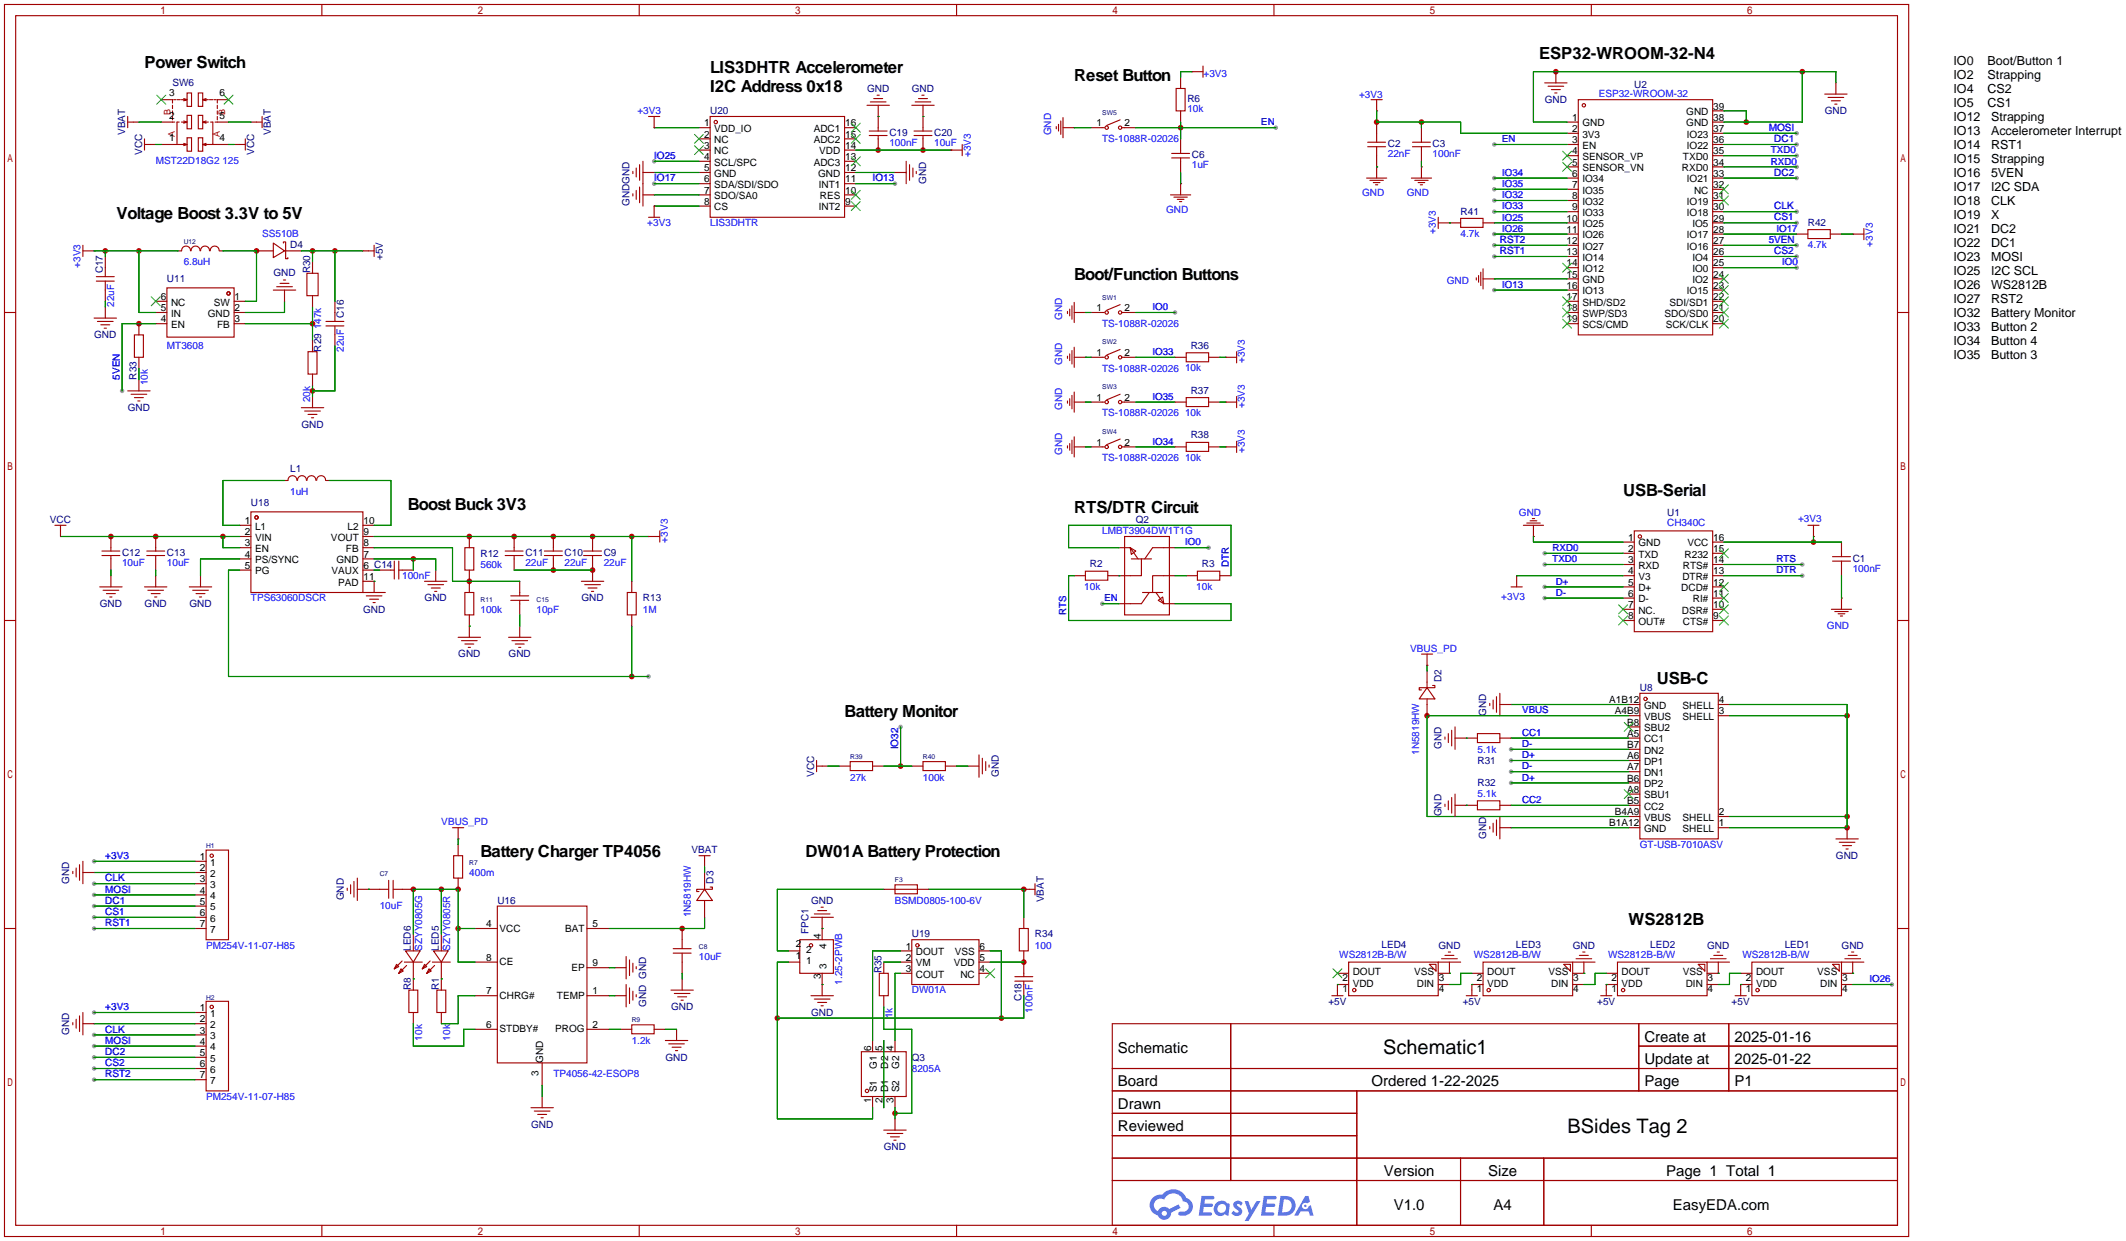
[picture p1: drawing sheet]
<svg xmlns="http://www.w3.org/2000/svg" width="482mm" height="281mm" viewBox="0 0 482 281" stroke-linecap="round" stroke-linejoin="round" font-family="sans-serif">
<defs><g id="words">
<g font-size="4.5">
<text x="313.6" y="239">Schematic1</text>
<text x="355.5" y="256.8">BSides Tag 2</text>
</g>
<g font-size="3.8">
<text x="32.8" y="15.3">Power Switch</text>
<text x="161" y="16.6">LIS3DHTR Accelerometer</text>
<text x="349" y="13.4">ESP32-WROOM-32-N4</text>
<text x="161" y="20.9">I2C Address 0x18</text>
<text x="243.6" y="18.5">Reset Button</text>
<text x="26.4" y="49.6">Voltage Boost 3.3V to 5V</text>
<text x="243.6" y="63.6">Boot/Function Buttons</text>
<text x="368" y="112.5">USB-Serial</text>
<text x="92.5" y="115.7">Boost Buck 3V3</text>
<text x="243.6" y="116.3">RTS/DTR Circuit</text>
<text x="375.7" y="155">USB-C</text>
<text x="191.5" y="162.7">Battery Monitor</text>
<text x="109" y="194.4">Battery Charger TP4056</text>
<text x="182.6" y="194.4">DW01A Battery Protection</text>
<text x="369.3" y="209.7">WS2812B</text>
</g>
<g font-size="3.4">
<text x="253.5" y="238.8">Schematic</text>
<text x="372.9" y="236.2">Create at</text>
<text x="393.3" y="236.2">2025-01-16</text>
<text x="372.9" y="241.3">Update at</text>
<text x="393.3" y="241.3">2025-01-22</text>
<text x="253.5" y="246.4">Board</text>
<text x="253.5" y="251.5">Drawn</text>
<text x="311" y="246.4">Ordered 1-22-2025</text>
<text x="372.9" y="246.4">Page</text>
<text x="393.3" y="246.4">P1</text>
<text x="253.5" y="256.5">Reviewed</text>
<text x="313.8" y="266.7">Version</text>
<text x="337.4" y="266.7">Size</text>
<text x="377.8" y="266.7">Page 1 Total 1</text>
<text x="316.1" y="274.3">V1.0</text>
<text x="338.7" y="274.3">A4</text>
<text x="379.3" y="274.3">EasyEDA.com</text>
</g>
<g font-size="2.8">
<text x="443" y="14.7">IO0</text>
<text x="443" y="17.9">IO2</text>
<text x="450.7" y="14.7">Boot/Button 1</text>
<text x="450.7" y="17.9">Strapping</text>
<text x="443" y="21.1">IO4</text>
<text x="450.7" y="21.1">CS2</text>
<text x="443" y="24.3">IO5</text>
<text x="443" y="27.4">IO12</text>
<text x="450.7" y="24.3">CS1</text>
<text x="451.5" y="27.4">Strapping</text>
<text x="443" y="30.6">IO13</text>
<text x="443" y="33.8">IO14</text>
<text x="451.5" y="30.6">Accelerometer Interrupt</text>
<text x="451.5" y="33.8">RST1</text>
<text x="443" y="37">IO15</text>
<text x="443" y="40.1">IO16</text>
<text x="451.5" y="37">Strapping</text>
<text x="451.5" y="40.1">5VEN</text>
<text x="443" y="43.3">IO17</text>
<text x="443" y="46.5">IO18</text>
<text x="451.5" y="43.3">I2C SDA</text>
<text x="451.5" y="46.5">CLK</text>
<text x="443" y="49.7">IO19</text>
<text x="443" y="52.8">IO21</text>
<text x="451.5" y="49.7">X</text>
<text x="451.5" y="52.8">DC2</text>
<text x="443" y="56">IO22</text>
<text x="443" y="59.2">IO23</text>
<text x="451.5" y="56">DC1</text>
<text x="451.5" y="59.2">MOSI</text>
<text x="443" y="62.4">IO25</text>
<text x="443" y="65.5">IO26</text>
<text x="451.5" y="62.4">I2C SCL</text>
<text x="451.5" y="65.5">WS2812B</text>
<text x="443" y="68.7">IO27</text>
<text x="443" y="71.9">IO32</text>
<text x="451.5" y="68.7">RST2</text>
<text x="451.5" y="71.9">Battery Monitor</text>
<text x="443" y="75.1">IO33</text>
<text x="451.5" y="75.1">Button 2</text>
<text x="443" y="78.2">IO34</text>
<text x="443" y="81.4">IO35</text>
<text x="451.5" y="78.2">Button 4</text>
<text x="451.5" y="81.4">Button 3</text>
</g>
<g font-size="2.3" fill="#00f">
<text x="272.9" y="17.4">+3V3</text>
<text x="308.2" y="22.2">+3V3</text>
<text x="362.5" y="22">ESP32-WROOM-32</text>
<text x="144.5" y="25.9">+3V3</text>
<text x="269.2" y="25.5">10k</text>
<text x="401.1" y="29.7">MOSI</text>
<text x="201.7" y="33.1">100nF</text>
<text x="211.8" y="33.2">10uF</text>
<text x="220.2" y="35.6" transform="rotate(-90 220.2 35.6)">+3V3</text>
<text x="238.3" y="30.7" transform="rotate(-90 238.3 30.7)">GND</text>
<text x="249.9" y="32.2">TS-1088R-02026</text>
<text x="314.7" y="35.7">22nF</text>
<text x="324.9" y="35.7">100nF</text>
<text x="402.3" y="32.2">DC1</text>
<text x="35.3" y="37.3">MST22D18G2 125</text>
<text x="148.3" y="36">IO25</text>
<text x="148.3" y="41.1">IO17</text>
<text x="197.9" y="41.1">IO13</text>
<text x="270.3" y="38.2">1uF</text>
<text x="402.3" y="39.8">DC2</text>
<text x="308.9" y="44.5">GND</text>
<text x="319" y="44.5">GND</text>
<text x="402.3" y="47.5">CLK</text>
<text x="59.4" y="53.8">SS510B</text>
<text x="146.8" y="51.3">+3V3</text>
<text x="161" y="51.3">LIS3DHTR</text>
<text x="264.4" y="48.3">GND</text>
<text x="325.6" y="53.1" transform="rotate(-90 325.6 53.1)">+3V3</text>
<text x="331.2" y="53.8">4.7k</text>
<text x="402.3" y="50">CS1</text>
<text x="340.1" y="55.1">RST2</text>
<text x="340.1" y="57.6">RST1</text>
<text x="401.1" y="55.1">5VEN</text>
<text x="402.3" y="57.6">CS2</text>
<text x="410" y="56.4">4.7k</text>
<text x="424.7" y="55.9" transform="rotate(-90 424.7 55.9)">+3V3</text>
<text x="18.3" y="60.7" transform="rotate(-90 18.3 60.7)">+3V3</text>
<text x="41.7" y="60.2">6.8uH</text>
<text x="328" y="64.4">GND</text>
<text x="25.9" y="69.6" transform="rotate(-90 25.9 69.6)">22uF</text>
<text x="72.9" y="74.7" transform="rotate(-90 72.9 74.7)">147k</text>
<text x="240.9" y="72.6" transform="rotate(-90 240.9 72.6)">GND</text>
<text x="249.9" y="74.1">TS-1088R-02026</text>
<text x="37.8" y="79.2">MT3608</text>
<text x="77.9" y="79.8" transform="rotate(-90 77.9 79.8)">22uF</text>
<text x="240.9" y="82.8" transform="rotate(-90 240.9 82.8)">GND</text>
<text x="282.3" y="82.4" transform="rotate(-90 282.3 82.4)">+3V3</text>
<text x="27.1" y="86.1" transform="rotate(-90 27.1 86.1)">5VEN</text>
<text x="33.5" y="87.4" transform="rotate(-90 33.5 87.4)">10k</text>
<text x="249.9" y="84.3">TS-1088R-02026</text>
<text x="268.7" y="84.2">10k</text>
<text x="70.3" y="91.2" transform="rotate(-90 70.3 91.2)">20k</text>
<text x="240.9" y="92.9" transform="rotate(-90 240.9 92.9)">GND</text>
<text x="249.9" y="94.5">TS-1088R-02026</text>
<text x="268.7" y="94.4">10k</text>
<text x="282.3" y="92.6" transform="rotate(-90 282.3 92.6)">+3V3</text>
<text x="240.9" y="103.1" transform="rotate(-90 240.9 103.1)">GND</text>
<text x="249.9" y="104.6">TS-1088R-02026</text>
<text x="268.7" y="104.5">10k</text>
<text x="282.3" y="102.7" transform="rotate(-90 282.3 102.7)">+3V3</text>
<text x="65.8" y="112.2">1uH</text>
<text x="344.4" y="117">GND</text>
<text x="378" y="119.3">CH340C</text>
<text x="407.7" y="118.4">+3V3</text>
<text x="151.5" y="123" transform="rotate(-90 151.5 123)">+3V3</text>
<text x="249.9" y="121.1">LMBT3904DW1T1G</text>
<text x="27.7" y="128.4">10uF</text>
<text x="37.8" y="128.4">10uF</text>
<text x="91.2" y="131.3">100nF</text>
<text x="109" y="128.7">560k</text>
<text x="119.1" y="128.4">22uF</text>
<text x="128" y="128.4">22uF</text>
<text x="136.9" y="128.4">22uF</text>
<text x="420.1" y="129.6">100nF</text>
<text x="56.9" y="136.4">TPS63060DSCR</text>
<text x="245.9" y="133.7">10k</text>
<text x="271.3" y="133.7">10k</text>
<text x="340.4" y="136.1">+3V3</text>
<text x="109" y="138.9">100k</text>
<text x="121.7" y="138.9">10pF</text>
<text x="145.8" y="138.9">1M</text>
<text x="414.3" y="142.7">GND</text>
<text x="319.8" y="147.8">VBUS_PD</text>
<text x="203.7" y="169.9" transform="rotate(-90 203.7 169.9)">IO32</text>
<text x="321.8" y="171.2" transform="rotate(-90 321.8 171.2)">1N5819HW</text>
<text x="335" y="170.7">5.1k</text>
<text x="192.8" y="177">27k</text>
<text x="209.3" y="177">100k</text>
<text x="335" y="180.8">5.1k</text>
<text x="100.1" y="187.2">VBUS_PD</text>
<text x="23.9" y="194.8">+3V3</text>
<text x="371.9" y="192.2">GT-USB-7010ASV</text>
<text x="23.9" y="199.9">CLK</text>
<text x="23.9" y="202.4">MOSI</text>
<text x="106.4" y="198.6">400m</text>
<text x="23.9" y="204.9">DC1</text>
<text x="23.9" y="207.5">CS1</text>
<text x="86.1" y="206.2">10uF</text>
<text x="156.7" y="208" transform="rotate(-90 156.7 208)">1N5819HW</text>
<text x="202.9" y="204.9">BSMD0805-100-6V</text>
<text x="23.9" y="210">RST1</text>
<text x="46.7" y="215.1">PM254V-11-07-H85</text>
<text x="95.7" y="215.6" transform="rotate(-90 95.7 215.6)">SZYY0805G</text>
<text x="102.1" y="215.6" transform="rotate(-90 102.1 215.6)">SZYY0805R</text>
<text x="234.7" y="215.1">100</text>
<text x="158.5" y="217.6">10uF</text>
<text x="303.7" y="217.2">WS2812B-B/W</text>
<text x="334.2" y="217.2">WS2812B-B/W</text>
<text x="364.7" y="217.2">WS2812B-B/W</text>
<text x="395.1" y="217.2">WS2812B-B/W</text>
<text x="191" y="223.3" transform="rotate(-90 191 223.3)">1.25-2PWB</text>
<text x="206.8" y="225.3">DW01A</text>
<text x="23.9" y="229.1">+3V3</text>
<text x="202.4" y="230.9" transform="rotate(-90 202.4 230.9)">1k</text>
<text x="234.2" y="229.6" transform="rotate(-90 234.2 229.6)">100nF</text>
<text x="23.9" y="234.2">CLK</text>
<text x="23.9" y="236.7">MOSI</text>
<text x="23.9" y="239.2">DC2</text>
<text x="95.7" y="236" transform="rotate(-90 95.7 236)">10k</text>
<text x="102.1" y="236" transform="rotate(-90 102.1 236)">10k</text>
<text x="143.3" y="236.7">1.2k</text>
<text x="23.9" y="241.8">CS2</text>
<text x="23.9" y="244.3">RST2</text>
<text x="125.5" y="244.3">TP4056-42-ESOP8</text>
<text x="206.8" y="243">8205A</text>
<text x="46.7" y="249.4">PM254V-11-07-H85</text>
</g>
<g font-size="2.3">
<text x="38.3" y="21.8">3</text>
<text x="49.8" y="21.8">6</text>
<text x="38.3" y="26.9">2</text>
<text x="49.8" y="26.9">5</text>
<text x="159.6" y="28.6">1</text>
<text x="162" y="29.9">VDD_IO</text>
<text x="184.5" y="29.9">ADC1</text>
<text x="191.6" y="28.6">16</text>
<text x="248.7" y="28.6">1</text>
<text x="255" y="28.6">2</text>
<text x="356.5" y="27.4">1</text>
<text x="356.5" y="29.9">2</text>
<text x="358.8" y="28.6">GND</text>
<text x="382.4" y="28.6">GND</text>
<text x="382.4" y="26.1">GND</text>
<text x="388.5" y="29.9">37</text>
<text x="388.5" y="27.4">38</text>
<text x="388.5" y="24.8">39</text>
<text x="38.3" y="32">1</text>
<text x="49.8" y="32">4</text>
<text x="159.6" y="31.2">2</text>
<text x="159.6" y="33.7">3</text>
<text x="162" y="32.5">NC</text>
<text x="162" y="35">NC</text>
<text x="184.5" y="32.5">ADC2</text>
<text x="185.8" y="35">VDD</text>
<text x="191.6" y="33.7">14</text>
<text x="191.6" y="31.2">15</text>
<text x="356.5" y="32.5">3</text>
<text x="356.5" y="35">4</text>
<text x="358.8" y="31.2">3V3</text>
<text x="358.8" y="33.7">EN</text>
<text x="382.5" y="33.7">IO22</text>
<text x="382.5" y="31.2">IO23</text>
<text x="388.5" y="35">35</text>
<text x="388.5" y="32.5">36</text>
<text x="159.6" y="36.3">4</text>
<text x="159.6" y="38.8">5</text>
<text x="159.6" y="41.3">6</text>
<text x="162" y="37.5">SCL/SPC</text>
<text x="162" y="40.1">GND</text>
<text x="184.5" y="37.5">ADC3</text>
<text x="185.5" y="40.1">GND</text>
<text x="191.6" y="41.3">11</text>
<text x="191.6" y="38.8">12</text>
<text x="191.6" y="36.3">13</text>
<text x="356.5" y="37.5">5</text>
<text x="356.5" y="40.1">6</text>
<text x="358.8" y="36.3">SENSOR_VP</text>
<text x="358.8" y="38.8">SENSOR_VN</text>
<text x="358.8" y="41.3">IO34</text>
<text x="381.4" y="38.8">RXD0</text>
<text x="381.6" y="36.3">TXD0</text>
<text x="382.5" y="41.3">IO21</text>
<text x="388.5" y="40.1">33</text>
<text x="388.5" y="37.5">34</text>
<text x="159.6" y="43.9">7</text>
<text x="159.6" y="46.4">8</text>
<text x="162" y="42.6">SDA/SDI/SDO</text>
<text x="162" y="45.2">SDO/SA0</text>
<text x="162" y="47.7">CS</text>
<text x="185.7" y="47.7">INT2</text>
<text x="185.7" y="42.6">INT1</text>
<text x="185.9" y="45.2">RES</text>
<text x="191.6" y="46.4">9</text>
<text x="191.6" y="43.9">10</text>
<text x="356.5" y="42.6">7</text>
<text x="356.5" y="45.2">8</text>
<text x="356.5" y="47.7">9</text>
<text x="358.8" y="43.9">IO35</text>
<text x="358.8" y="46.4">IO32</text>
<text x="382.5" y="46.4">IO19</text>
<text x="384.2" y="43.9">NC</text>
<text x="388.5" y="47.7">30</text>
<text x="388.5" y="45.2">31</text>
<text x="388.5" y="42.6">32</text>
<text x="355.2" y="50.2">10</text>
<text x="355.2" y="52.8">11</text>
<text x="358.8" y="49">IO33</text>
<text x="358.8" y="51.5">IO25</text>
<text x="382.5" y="49">IO18</text>
<text x="383.8" y="51.5">IO5</text>
<text x="388.5" y="52.8">28</text>
<text x="388.5" y="50.2">29</text>
<text x="355.2" y="55.3">12</text>
<text x="355.2" y="57.9">13</text>
<text x="358.8" y="54">IO26</text>
<text x="358.8" y="56.6">IO27</text>
<text x="358.8" y="59.1">IO14</text>
<text x="382.5" y="56.6">IO16</text>
<text x="382.5" y="54">IO17</text>
<text x="383.8" y="59.1">IO4</text>
<text x="388.5" y="57.9">26</text>
<text x="388.5" y="55.3">27</text>
<text x="355.2" y="60.4">14</text>
<text x="355.2" y="62.9">15</text>
<text x="355.2" y="65.5">16</text>
<text x="358.8" y="61.7">IO12</text>
<text x="358.8" y="64.2">GND</text>
<text x="383.8" y="64.2">IO2</text>
<text x="383.8" y="61.7">IO0</text>
<text x="388.5" y="65.5">23</text>
<text x="388.5" y="62.9">24</text>
<text x="388.5" y="60.4">25</text>
<text x="36.5" y="70.6">5</text>
<text x="36.5" y="68">6</text>
<text x="38.8" y="71.8">IN</text>
<text x="38.8" y="69.3">NC</text>
<text x="47.1" y="71.8">GND</text>
<text x="48.5" y="69.3">SW</text>
<text x="53.2" y="68">1</text>
<text x="53.2" y="70.6">2</text>
<text x="248.7" y="70.6">1</text>
<text x="255" y="70.6">2</text>
<text x="355.2" y="68">17</text>
<text x="355.2" y="70.6">18</text>
<text x="358.8" y="66.7">IO13</text>
<text x="358.8" y="69.3">SHD/SD2</text>
<text x="358.8" y="71.8">SWP/SD3</text>
<text x="377.5" y="71.8">SDO/SD0</text>
<text x="378.6" y="69.3">SDI/SD1</text>
<text x="382.5" y="66.7">IO15</text>
<text x="388.5" y="70.6">21</text>
<text x="388.5" y="68">22</text>
<text x="36.5" y="73.1">4</text>
<text x="38.8" y="74.4">EN</text>
<text x="49.2" y="74.4">FB</text>
<text x="53.2" y="73.1">3</text>
<text x="355.2" y="73.1">19</text>
<text x="358.8" y="74.4">SCS/CMD</text>
<text x="377.7" y="74.4">SCK/CLK</text>
<text x="388.5" y="73.1">20</text>
<text x="248.7" y="80.7">1</text>
<text x="255" y="80.7">2</text>
<text x="248.7" y="90.9">1</text>
<text x="255" y="90.9">2</text>
<text x="248.7" y="101">1</text>
<text x="255" y="101">2</text>
<text x="55.5" y="118.8">1</text>
<text x="82.4" y="118.8">10</text>
<text x="55.5" y="121.4">2</text>
<text x="55.5" y="123.9">3</text>
<text x="57.8" y="120.1">L1</text>
<text x="57.8" y="122.6">VIN</text>
<text x="57.8" y="125.2">EN</text>
<text x="75.1" y="122.6">VOUT</text>
<text x="78.5" y="125.2">FB</text>
<text x="78.8" y="120.1">L2</text>
<text x="82.4" y="123.9">8</text>
<text x="82.4" y="121.4">9</text>
<text x="369.2" y="122.6">1</text>
<text x="369.2" y="125.2">2</text>
<text x="371.5" y="123.9">GND</text>
<text x="382.6" y="123.9">VCC</text>
<text x="388.5" y="125.2">15</text>
<text x="388.5" y="122.6">16</text>
<text x="55.5" y="126.4">4</text>
<text x="55.5" y="129">5</text>
<text x="57.8" y="127.7">PS/SYNC</text>
<text x="57.8" y="130.2">PG</text>
<text x="75.2" y="130.2">VAUX</text>
<text x="76.3" y="127.7">GND</text>
<text x="82.4" y="129">6 C14</text>
<text x="82.4" y="126.4">7</text>
<text x="82.4" y="131.5">11</text>
<text x="369.2" y="127.7">3</text>
<text x="369.2" y="130.2">4</text>
<text x="371.5" y="126.4">TXD</text>
<text x="371.5" y="129">RXD</text>
<text x="371.5" y="131.5">V3</text>
<text x="381.5" y="131.5">DTR#</text>
<text x="381.6" y="129">RTS#</text>
<text x="382" y="126.4">R232</text>
<text x="388.5" y="130.2">13</text>
<text x="388.5" y="127.7">14</text>
<text x="76.7" y="132.8">PAD</text>
<text x="369.2" y="132.8">5</text>
<text x="369.2" y="135.3">6</text>
<text x="369.2" y="137.9">7</text>
<text x="371.5" y="134.1">D+</text>
<text x="371.5" y="136.6">D-</text>
<text x="381.3" y="134.1">DCD#</text>
<text x="383.9" y="136.6">RI#</text>
<text x="388.5" y="137.9">10</text>
<text x="388.5" y="135.3">11</text>
<text x="388.5" y="132.8">12</text>
<text x="369.2" y="140.4">8</text>
<text x="371.5" y="139.1">NC.</text>
<text x="371.5" y="141.7">OUT#</text>
<text x="381.4" y="139.1">DSR#</text>
<text x="381.6" y="141.7">CTS#</text>
<text x="388.5" y="140.4">9</text>
<text x="364.9" y="159.5">A1B12</text>
<text x="366.2" y="162">A4B9</text>
<text x="372.8" y="160.7">GND</text>
<text x="381.5" y="160.7">SHELL</text>
<text x="389.8" y="159.5">4</text>
<text x="389.8" y="162">3</text>
<text x="369" y="167.1">A5</text>
<text x="369" y="164.5">B8</text>
<text x="372.8" y="165.8">SBU2</text>
<text x="372.8" y="163.3">VBUS</text>
<text x="381.5" y="163.3">SHELL</text>
<text x="369" y="172.2">A6</text>
<text x="369" y="169.6">B7</text>
<text x="372.8" y="173.4">DP1</text>
<text x="372.8" y="170.9">DN2</text>
<text x="372.8" y="168.3">CC1</text>
<text x="369" y="179.8">A8</text>
<text x="369" y="177.2">B6</text>
<text x="369" y="174.7">A7</text>
<text x="372.8" y="178.5">DP2</text>
<text x="372.8" y="176">DN1</text>
<text x="366.2" y="184.9">B4A9</text>
<text x="369" y="182.3">B5</text>
<text x="372.8" y="183.6">CC2</text>
<text x="372.8" y="181">SBU1</text>
<text x="389.8" y="184.9">2</text>
<text x="364.9" y="187.4">B1A12</text>
<text x="372.8" y="188.7">GND</text>
<text x="372.8" y="186.1">VBUS</text>
<text x="381.5" y="186.1">SHELL</text>
<text x="381.5" y="188.7">SHELL</text>
<text x="389.8" y="187.4">1</text>
<text x="45.3" y="195">1</text>
<text x="45.3" y="197.6">2</text>
<text x="47.7" y="196.3">1</text>
<text x="45.3" y="200.1">3</text>
<text x="45.3" y="202.6">4</text>
<text x="47.7" y="198.8">2</text>
<text x="47.7" y="201.4">3</text>
<text x="47.7" y="203.9">4</text>
<text x="45.3" y="205.2">5</text>
<text x="45.3" y="207.7">6</text>
<text x="47.7" y="206.4">5</text>
<text x="47.7" y="209">6</text>
<text x="45.3" y="210.3">7</text>
<text x="47.7" y="211.5">7</text>
<text x="110.2" y="210.3">4</text>
<text x="113.3" y="211.3">VCC</text>
<text x="128.2" y="211.3">BAT</text>
<text x="134.4" y="210.3">5</text>
<text x="180.5" y="214.8">2</text>
<text x="186.1" y="213" transform="rotate(-90 186.1 213)">4</text>
<text x="187.4" y="215.3" transform="rotate(-90 187.4 215.3)">4</text>
<text x="205.4" y="215.3">1</text>
<text x="222.1" y="215.3">6</text>
<text x="110.2" y="217.9">8</text>
<text x="113.3" y="218.9">CE</text>
<text x="129.6" y="220.2">EP</text>
<text x="134.4" y="219.1">9</text>
<text x="180.5" y="217.4">1</text>
<text x="182.8" y="218.7">1</text>
<text x="182.8" y="216.1">2</text>
<text x="187.4" y="219.8" transform="rotate(-90 187.4 219.8)">3</text>
<text x="205.4" y="217.9">2</text>
<text x="205.4" y="220.4">3</text>
<text x="207.7" y="216.6">DOUT</text>
<text x="207.7" y="219.1">VM</text>
<text x="207.7" y="221.7">COUT</text>
<text x="216.3" y="219.1">VDD</text>
<text x="216.5" y="216.6">VSS</text>
<text x="217.8" y="221.7">NC</text>
<text x="222.1" y="220.4">4</text>
<text x="222.1" y="217.9">5</text>
<text x="306.8" y="221.2">DOUT</text>
<text x="320.7" y="221.2">VSS</text>
<text x="337.2" y="221.2">DOUT</text>
<text x="351.1" y="221.2">VSS</text>
<text x="367.7" y="221.2">DOUT</text>
<text x="381.6" y="221.2">VSS</text>
<text x="398.2" y="221.2">DOUT</text>
<text x="412.1" y="221.2">VSS</text>
<text x="110.2" y="225.5">7</text>
<text x="113.3" y="226.5">CHRG#</text>
<text x="126.3" y="226.5">TEMP</text>
<text x="134.4" y="225.5">1</text>
<text x="186.1" y="222.1" transform="rotate(-90 186.1 222.1)">3</text>
<text x="304.4" y="225">1</text>
<text x="304.4" y="222.5">2</text>
<text x="306.8" y="223.8">VDD</text>
<text x="321.3" y="223.8">DIN</text>
<text x="326.3" y="222.5">3</text>
<text x="326.3" y="225">4</text>
<text x="334.9" y="225">1</text>
<text x="334.9" y="222.5">2</text>
<text x="337.2" y="223.8">VDD</text>
<text x="351.8" y="223.8">DIN</text>
<text x="356.7" y="222.5">3</text>
<text x="356.7" y="225">4</text>
<text x="365.4" y="225">1</text>
<text x="365.4" y="222.5">2</text>
<text x="367.7" y="223.8">VDD</text>
<text x="382.3" y="223.8">DIN</text>
<text x="387.2" y="222.5">3</text>
<text x="387.2" y="225">4</text>
<text x="395.9" y="225">1</text>
<text x="395.9" y="222.5">2</text>
<text x="398.2" y="223.8">VDD</text>
<text x="412.7" y="223.8">DIN</text>
<text x="417.7" y="222.5">3</text>
<text x="417.7" y="225">4</text>
<text x="45.3" y="229.3">1</text>
<text x="45.3" y="231.8">2</text>
<text x="47.7" y="230.6">1</text>
<text x="47.7" y="233.1">2</text>
<text x="110.2" y="233.1">6</text>
<text x="134.4" y="233.1">2</text>
<text x="45.3" y="234.4">3</text>
<text x="45.3" y="236.9">4</text>
<text x="45.3" y="239.5">5</text>
<text x="47.7" y="235.7">3</text>
<text x="47.7" y="238.2">4</text>
<text x="113.3" y="234.1">STDBY#</text>
<text x="125.9" y="234.1">PROG</text>
<text x="197.6" y="238.4" transform="rotate(-90 197.6 238.4)">6</text>
<text x="200.1" y="238.4" transform="rotate(-90 200.1 238.4)">5</text>
<text x="202.6" y="238.4" transform="rotate(-90 202.6 238.4)">4</text>
<text x="45.3" y="242">6</text>
<text x="45.3" y="244.5">7</text>
<text x="47.7" y="240.7">5</text>
<text x="47.7" y="243.3">6</text>
<text x="47.7" y="245.8">7</text>
<text x="122.1" y="244.1" transform="rotate(-90 122.1 244.1)">3</text>
<text x="123.2" y="241" transform="rotate(-90 123.2 241)">GND</text>
<text x="198.8" y="242.5" transform="rotate(-90 198.8 242.5)">G1</text>
<text x="201.4" y="242.3" transform="rotate(-90 201.4 242.3)">D2</text>
<text x="203.9" y="242.5" transform="rotate(-90 203.9 242.5)">G2</text>
<text x="197.6" y="250.1" transform="rotate(-90 197.6 250.1)">1</text>
<text x="198.8" y="247.7" transform="rotate(-90 198.8 247.7)">S1</text>
<text x="200.1" y="250.1" transform="rotate(-90 200.1 250.1)">2</text>
<text x="201.4" y="247.7" transform="rotate(-90 201.4 247.7)">D1</text>
<text x="202.6" y="250.1" transform="rotate(-90 202.6 250.1)">3</text>
<text x="203.9" y="247.7" transform="rotate(-90 203.9 247.7)">S2</text>
</g>
<g font-size="2.3" fill="#000080">
<text x="39.1" y="19.5">SW6</text>
<text x="196.6" y="20.8">GND</text>
<text x="206.8" y="20.8">GND</text>
<text x="269.2" y="23.2">R6</text>
<text x="350.3" y="23.3">GND</text>
<text x="370.6" y="19.9">U2</text>
<text x="161" y="25.9">U20</text>
<text x="413.8" y="25.9">GND</text>
<text x="28.4" y="30.6" transform="rotate(-90 28.4 30.6)">VBAT</text>
<text x="32.2" y="35.2" transform="rotate(-90 32.2 35.2)">VCC</text>
<text x="57.6" y="35.2" transform="rotate(-90 57.6 35.2)">VCC</text>
<text x="61.4" y="30.6" transform="rotate(-90 61.4 30.6)">VBAT</text>
<text x="201.7" y="30.9">C19</text>
<text x="211.8" y="30.9">C20</text>
<text x="270.3" y="35.9">C6</text>
<text x="314.7" y="33.4">C2</text>
<text x="324.9" y="33.4">C3</text>
<text x="210" y="41.6" transform="rotate(-90 210 41.6)">GND</text>
<text x="142.7" y="46.7" transform="rotate(-90 142.7 46.7)">GNDGND</text>
<text x="331.2" y="48.7">R41</text>
<text x="410" y="51.3">R42</text>
<text x="65.8" y="56.4">D4</text>
<text x="86.8" y="58.9" transform="rotate(-90 86.8 58.9)">+5V</text>
<text x="23.3" y="62" transform="rotate(-90 23.3 62)">C17</text>
<text x="37.8" y="64">U11</text>
<text x="62" y="62.7">GND</text>
<text x="70.3" y="62" transform="rotate(-90 70.3 62)">R30</text>
<text x="21.4" y="76.7">GND</text>
<text x="77.9" y="72.1" transform="rotate(-90 77.9 72.1)">C16</text>
<text x="72.9" y="79.8" transform="rotate(-90 72.9 79.8)">R29</text>
<text x="270" y="79.1">R36</text>
<text x="31" y="86.1" transform="rotate(-90 31 86.1)">R33</text>
<text x="270" y="89.3">R37</text>
<text x="29" y="93.2">GND</text>
<text x="68.3" y="97">GND</text>
<text x="270" y="99.4">R38</text>
<text x="65.8" y="107.2">L1</text>
<text x="11.3" y="118.6">VCC</text>
<text x="56.9" y="114.8">U18</text>
<text x="257.6" y="118.6">Q2</text>
<text x="378" y="117">U1</text>
<text x="27.7" y="126.1">C12</text>
<text x="37.8" y="126.1">C13</text>
<text x="109" y="126.2">R12</text>
<text x="119.1" y="126.1">C11</text>
<text x="128" y="126.1">C10</text>
<text x="136.9" y="126.1">C9</text>
<text x="247.1" y="128.6">R2</text>
<text x="272.5" y="128.6">R3</text>
<text x="420.1" y="127.4">C1</text>
<text x="22.6" y="137.6">GND</text>
<text x="32.8" y="137.6">GND</text>
<text x="42.9" y="137.6">GND</text>
<text x="96.3" y="136.4">GND</text>
<text x="131.8" y="136.4">GND</text>
<text x="145.8" y="136.4">R13</text>
<text x="82.3" y="138.9">GND</text>
<text x="103.9" y="149.1">GND</text>
<text x="115.3" y="149.1">GND</text>
<text x="326.9" y="154.7" transform="rotate(-90 326.9 154.7)">D2</text>
<text x="371.9" y="156.7">U8</text>
<text x="337" y="162.3" transform="rotate(-90 337 162.3)">GND</text>
<text x="326.9" y="169.9" transform="rotate(-90 326.9 169.9)">GND</text>
<text x="335" y="173.2">R31</text>
<text x="184.6" y="176.1" transform="rotate(-90 184.6 176.1)">VCC</text>
<text x="226.5" y="176.3" transform="rotate(-90 226.5 176.3)">GND</text>
<text x="335" y="178.3">R32</text>
<text x="326.9" y="185.1" transform="rotate(-90 326.9 185.1)">GND</text>
<text x="337" y="190.2" transform="rotate(-90 337 190.2)">GND</text>
<text x="156.8" y="193.5">VBAT</text>
<text x="416.3" y="194.8">GND</text>
<text x="15.7" y="200.4" transform="rotate(-90 15.7 200.4)">GND</text>
<text x="161.8" y="200.4" transform="rotate(-90 161.8 200.4)">D3</text>
<text x="77.9" y="204.2" transform="rotate(-90 77.9 204.2)">GND</text>
<text x="112.8" y="204.9">U16</text>
<text x="183.9" y="204.9">GND</text>
<text x="236.7" y="204.6" transform="rotate(-90 236.7 204.6)">VBAT</text>
<text x="93.2" y="215.6" transform="rotate(-90 93.2 215.6)">LED6</text>
<text x="99.5" y="215.6" transform="rotate(-90 99.5 215.6)">LED5</text>
<text x="183.4" y="211.8" transform="rotate(-90 183.4 211.8)">FPC1</text>
<text x="206.8" y="212.6">U19</text>
<text x="234.7" y="212.6">R34</text>
<text x="313.3" y="214.9">LED4</text>
<text x="326.2" y="215.1">GND</text>
<text x="343.7" y="214.9">LED3</text>
<text x="356.6" y="215.1">GND</text>
<text x="374.2" y="214.9">LED2</text>
<text x="387.1" y="215.1">GND</text>
<text x="404.7" y="214.9">LED1</text>
<text x="417.6" y="215.1">GND</text>
<text x="199.9" y="220.7" transform="rotate(-90 199.9 220.7)">R35</text>
<text x="93.2" y="224.5" transform="rotate(-90 93.2 224.5)">R8</text>
<text x="99.5" y="224.5" transform="rotate(-90 99.5 224.5)">R1</text>
<text x="231.6" y="227.1" transform="rotate(-90 231.6 227.1)">C18</text>
<text x="301.2" y="227.8">+5V</text>
<text x="331.7" y="227.8">+5V</text>
<text x="362.2" y="227.8">+5V</text>
<text x="392.7" y="227.8">+5V</text>
<text x="146.5" y="228.3" transform="rotate(-90 146.5 228.3)">GND GND</text>
<text x="152.2" y="229.1">GND</text>
<text x="183.9" y="230.3">GND</text>
<text x="15.7" y="234.7" transform="rotate(-90 15.7 234.7)">GND</text>
<text x="150.9" y="240.5">GND</text>
<text x="206.8" y="240.5">Q3</text>
<text x="120.4" y="255.7">GND</text>
<text x="200.4" y="260.8">GND</text>
</g>
<g font-size="2.2" fill="#00f">
<text x="286" y="28.4">EN</text>
<text x="340.6" y="32.2">EN</text>
<text x="401.6" y="34.8">TXD0</text>
<text x="340.6" y="39.9">IO34</text>
<text x="401.6" y="37.3">RXD0</text>
<text x="340.6" y="42.4">IO35</text>
<text x="340.6" y="44.9">IO32</text>
<text x="340.6" y="47.5">IO33</text>
<text x="340.6" y="52.6">IO26</text>
<text x="340.6" y="50">IO25</text>
<text x="402.8" y="52.6">IO17</text>
<text x="340.6" y="65.3">IO13</text>
<text x="404.1" y="60.2">IO0</text>
<text x="261.4" y="70.3">IO0</text>
<text x="261.4" y="80.5">IO33</text>
<text x="261.4" y="90.7">IO35</text>
<text x="261.4" y="100.8">IO34</text>
<text x="268.7" y="123.7">IO0</text>
<text x="352" y="124.9">RXD0</text>
<text x="278.6" y="128.5" transform="rotate(-90 278.6 128.5)">DTR</text>
<text x="352" y="127.5">TXD0</text>
<text x="402.8" y="127.5">RTS</text>
<text x="402.8" y="130">DTR</text>
<text x="250.4" y="136.4">EN</text>
<text x="352.8" y="132.6">D+</text>
<text x="352.8" y="135.1">D-</text>
<text x="241.8" y="139.4" transform="rotate(-90 241.8 139.4)">RTS</text>
<text x="345.2" y="161.8">VBUS</text>
<text x="345.2" y="166.9">CC1</text>
<text x="345.2" y="169.4">D-</text>
<text x="345.2" y="171.9">D+</text>
<text x="345.2" y="174.5">D-</text>
<text x="345.2" y="177">D+</text>
<text x="345.2" y="182.1">CC2</text>
<text x="423.9" y="222.7">IO26</text>
</g>
<g font-size="2" fill="#a00000">
<text x="38.6" y="26.2" transform="rotate(-90 38.6 26.2)">B</text>
<text x="51.1" y="26.2" transform="rotate(-90 51.1 26.2)">B</text>
<text x="39.6" y="31" transform="rotate(-90 39.6 31)">A</text>
<text x="49.9" y="31" transform="rotate(-90 49.9 31)">A</text>
</g>
<g font-size="1.5" fill="#000080">
<text x="249.9" y="26">SW5</text>
<text x="41.7" y="55.3">U12</text>
<text x="249.9" y="68">SW1</text>
<text x="249.9" y="78.1">SW2</text>
<text x="249.9" y="88.3">SW3</text>
<text x="249.9" y="98.4">SW4</text>
<text x="109" y="136.5">R11</text>
<text x="121.7" y="136.5">C15</text>
<text x="192.8" y="172.1">R39</text>
<text x="209.3" y="172.1">R40</text>
<text x="46.7" y="192.4">H1</text>
<text x="106.4" y="196.2">R7</text>
<text x="86.1" y="198.8">C7</text>
<text x="202.9" y="200">F3</text>
<text x="158.5" y="215.3">C8</text>
<text x="46.7" y="226.7">H2</text>
<text x="143.3" y="231.8">R9</text>
</g>
</g></defs>
<g fill="#999">
<circle cx="350.3" cy="125.5" r=".51"/>
<circle cx="350.3" cy="128" r=".51"/>
<circle cx="350.3" cy="133.1" r=".51"/>
<circle cx="350.3" cy="135.6" r=".51"/>
<circle cx="408.7" cy="128" r=".51"/>
<circle cx="408.7" cy="130.6" r=".51"/>
<circle cx="342.6" cy="169.9" r=".51"/>
<circle cx="342.6" cy="172.5" r=".51"/>
<circle cx="342.6" cy="175" r=".51"/>
<circle cx="342.6" cy="177.5" r=".51"/>
<circle cx="249.9" cy="136.9" r=".51"/>
<circle cx="274.1" cy="124.2" r=".51"/>
<circle cx="147.1" cy="153.4" r=".51"/>
<circle cx="289.3" cy="29" r=".51"/>
<circle cx="266.4" cy="70.9" r=".51"/>
<circle cx="27.7" cy="88.6" r=".51"/>
<circle cx="21.3" cy="195.3" r=".51"/>
<circle cx="21.3" cy="200.4" r=".51"/>
<circle cx="21.3" cy="202.9" r=".51"/>
<circle cx="21.3" cy="205.5" r=".51"/>
<circle cx="21.3" cy="208" r=".51"/>
<circle cx="21.3" cy="210.6" r=".51"/>
<circle cx="21.3" cy="229.6" r=".51"/>
<circle cx="21.3" cy="234.7" r=".51"/>
<circle cx="21.3" cy="237.2" r=".51"/>
<circle cx="21.3" cy="239.8" r=".51"/>
<circle cx="21.3" cy="242.3" r=".51"/>
<circle cx="21.3" cy="244.9" r=".51"/>
<circle cx="338.8" cy="55.6" r=".51"/>
<circle cx="338.8" cy="65.8" r=".51"/>
<circle cx="407.4" cy="60.7" r=".51"/>
<circle cx="407.4" cy="50.5" r=".51"/>
<circle cx="407.4" cy="55.6" r=".51"/>
<circle cx="407.4" cy="58.2" r=".51"/>
<circle cx="407.4" cy="40.4" r=".51"/>
<circle cx="407.4" cy="48" r=".51"/>
<circle cx="407.4" cy="30.2" r=".51"/>
<circle cx="407.4" cy="32.8" r=".51"/>
<circle cx="407.4" cy="35.3" r=".51"/>
<circle cx="407.4" cy="37.8" r=".51"/>
<circle cx="338.8" cy="53.1" r=".51"/>
<circle cx="338.8" cy="58.2" r=".51"/>
<circle cx="338.8" cy="42.9" r=".51"/>
<circle cx="338.8" cy="45.5" r=".51"/>
<circle cx="338.8" cy="48" r=".51"/>
<circle cx="338.8" cy="40.4" r=".51"/>
<circle cx="338.8" cy="32.8" r=".51"/>
<circle cx="429" cy="223.3" r=".51"/>
<circle cx="204.2" cy="164.8" r=".51"/>
<circle cx="148.3" cy="36.6" r=".51"/>
<circle cx="202.9" cy="41.7" r=".51"/>
<circle cx="148.3" cy="41.7" r=".51"/>
</g>
<g fill="none" stroke="#a10000" stroke-width=".25">
<path d="M1 1h431.8v279.4h-431.8zM3.6 3.6h426.7v274.3h-426.7zM73 1v2.6M144.9 1v2.6M216.9 1v2.6M288.9 1v2.6M360.8 1v2.6M1 70.9h2.6M430.3 70.9h2.5M1 140.7h2.6M430.3 140.7h2.5M1 210.6h2.6"/>
<path d="M430.3 210.6h2.5M252.2 232.2h178.1v45.7h-178.1zM279.1 232.2v35.5M371.6 232.2v15.2M371.6 237.2h58.7M392 232.2v15.2M252.2 242.3h178.1M252.2 247.4h178.1M252.2 252.5h55.5M252.2 257.6h55.5M307.7 247.4v30.5M73 277.9v2.5"/>
<path d="M144.9 277.9v2.5M216.9 277.9v2.5M252.2 262.6h178.1M252.2 267.7h178.1M288.9 277.9v2.5M331.2 262.6v15.3M350.1 262.6v15.3M360.8 277.9v2.5"/>
</g>
<g fill="#5487ff">
<path d="M280 272.6a1.3 1.3 0 0 1 1.8 .2l-.4 .7a.54 .54 0 0 0-.9-.3l.1 .2a1.28 1.28 0 0 1 .8 2 1.53 1.53 0 0 1-2.2-.2l.5-.6 .8 .4a.31 .31 0 0 0 .4-.3 .31 .31 0 0 0-.3-.3 1.12 1.12 0 0 1-.6-1.8z"/>
<path d="M282.2 272.4h.9l.6 1.9 1.2-1.9h.9l-2.7 4.5h-.9l1-1.7z"/>
<path d="M272.5 271.2h2.2a.46 .46 0 0 1 .5 .1 .46 .46 0 0 1 .1 .5l-.3 .2h-1.8l-.1 .9h1.6a.4 .4 0 0 1 .4 .5 .4 .4 0 0 1-.4 .3h-1.7l-.2 1.2h1.4a.46 .46 0 0 1 .5 .1 .46 .46 0 0 1 .1 .5l-.3 .2h-2.7z"/>
<path d="M286.6 271.2h2.2a.47 .47 0 0 1 .5 .1 .47 .47 0 0 1 .1 .5l-.3 .2h-1.8l-.1 .9h1.6a.4 .4 0 0 1 .4 .5 .4 .4 0 0 1-.4 .3h-1.7l-.2 1.2h1.4a.46 .46 0 0 1 .5 .1 .46 .46 0 0 1 .1 .5l-.3 .2h-2.7z"/>
<path d="M296 271.2h.7l.4 1.4-.7 .3a.75 .75 0 0 0-1.1 .3 .75 .75 0 0 0 .5 1 .75 .75 0 0 0 .9-.6l.5-.3 .7 2.4h-.9l-.2-1h-1.9l-.5 1h-.9z"/>
<path d="M290.4 271.2l-.7 4.5h1.5a2.27 2.27 0 0 0 2.6-2.3 2.27 2.27 0 0 0-2.7-2.2zM291.1 272a1.5 1.5 0 0 1 1.8 1.5 1.5 1.5 0 0 1-1.9 1.4h-.3z"/>
<path d="M275.8 272.8a1.6 1.6 0 0 0-.3 2.3 1.6 1.6 0 0 0 2.3 .2l.8 .4 .3-2.5-.2-.3h-.5a1.58 1.58 0 0 0-2.4-.1zM276.4 273.4a.98 .98 0 0 1 1.6 .4 .98 .98 0 0 1-1.1 1.2 .94 .94 0 0 1-.8-.6 .94 .94 0 0 1 .3-1z"/>
<path d="M261.4 271.6a2.37 2.37 0 0 0 1.2 4 1.54 1.54 0 0 0 1.7 1 1.54 1.54 0 0 0 1.3-1.6l2.1-1.1-.5-.8-2 1.1a1.57 1.57 0 0 0-2.6 .5 1.5 1.5 0 0 1-.8-2.1 1.5 1.5 0 0 1 2.2-.6 2.23 2.23 0 0 1 2.3-1.4 2.23 2.23 0 0 1 2 1.9 1.16 1.16 0 0 1 1.2 1 1.16 1.16 0 0 1-1.1 1.3h-.6a.47 .47 0 0 0-.6 .4 .47 .47 0 0 0 .4 .5 2.14 2.14 0 0 0 2.7-1.3 2.14 2.14 0 0 0-1.3-2.8 3.2 3.2 0 0 0-5.5-.7l-1.1 .1zM263.4 275.2a.6 .6 0 0 1 1.2 0 .6 .6 0 0 1-1.2 0z"/>
<circle cx="296" cy="273.5" r=".28"/>
</g>
<g fill="none" stroke="#a10000" stroke-width=".25">
<path d="M345.4 119.1h4.6M346.2 118.6h3M347 118.1h1.5M347.5 117.6h.5M347.7 119.1v2.6M410 119.1h2.5M411.2 119.1v2.6M342.6 133.1h2.6M343.9 130.6v2.5M370.6 120.4h17.8v22.9h-17.8zM415.3 138.2h4.6M415.5 127.3h4.1"/>
<path d="M415.5 126.2h4.1M416.1 138.7h3M416.8 139.2h1.5M417.3 139.7h.5M417.6 125.5v.7M417.6 127.3v.7M417.6 135.6v2.6M112.8 205.5h20.3v35.5h-20.3z"/>
<circle cx="371.9" cy="121.7" r=".38"/>
</g>
<g fill="none" stroke="#870000" stroke-width=".25">
<path d="M343.9 130.6h.1M347.7 121.7h.1M368 122.9h2.6M368 125.5h2.6M368 128h2.6M368 130.6h2.6M368 133.1h2.6M368 135.6h2.6M368 138.2h2.6M388.4 122.9h2.5M388.4 125.5h2.5M388.4 128h2.5"/>
<path d="M388.4 130.6h2.5M388.4 133.1h2.5M388.4 135.6h2.5M388.4 138.2h2.5M411.2 121.7h.1M417.6 135.6h.1M417.6 122.9v2.6M417.6 128v2.6M368 140.7h2.6M388.4 140.7h2.5M107.7 210.6h5.1M107.7 218.2h5.1"/>
<path d="M133.1 210.6h5.1M133.1 219.5h5.1M107.7 225.8h5.1M107.7 233.4h5.1M133.1 225.8h5.1M133.1 233.4h5.1M122.9 241v5.1"/>
</g>
<g fill="none" stroke="#3c3" stroke-width=".25">
<path d="M367 137.2l2.1 2M367 139.7l2.1 2M369.1 137.2l-2.1 2M369.1 139.7l-2.1 2M389.9 139.7l2 2M389.9 137.2l2 2M389.9 134.6l2 2.1M389.9 132.1l2 2M389.9 124.5l2 2M391.9 139.7l-2 2M391.9 137.2l-2 2M391.9 134.6l-2 2.1"/>
<path d="M391.9 132.1l-2 2M391.9 124.5l-2 2"/>
</g>
<path d="M347.7 121.7v1.2h20.3M350.3 125.5h17.7M350.3 128h17.7M350.3 133.1h17.7" fill="none" stroke="#008700" stroke-width=".25"/>
<g fill="#c00">
<circle cx="411.2" cy="122.9" r=".63"/>
<circle cx="418.8" cy="162.3" r=".63"/>
<circle cx="418.8" cy="185.2" r=".63"/>
<circle cx="418.8" cy="187.7" r=".63"/>
<circle cx="323.6" cy="162.3" r=".63"/>
<circle cx="103.9" cy="210.6" r=".63"/>
<circle cx="103.9" cy="201.7" r=".63"/>
<circle cx="100.1" cy="201.7" r=".63"/>
<circle cx="93.7" cy="201.7" r=".63"/>
<circle cx="154.7" cy="210.6" r=".63"/>
<circle cx="50.5" cy="121.7" r=".63"/>
<circle cx="35.3" cy="121.7" r=".63"/>
<circle cx="25.1" cy="121.7" r=".63"/>
<circle cx="143.3" cy="153.4" r=".63"/>
<circle cx="143.3" cy="121.7" r=".63"/>
<circle cx="134.4" cy="121.7" r=".63"/>
<circle cx="125.5" cy="121.7" r=".63"/>
<circle cx="116.6" cy="121.7" r=".63"/>
<circle cx="106.4" cy="121.7" r=".63"/>
<circle cx="106.4" cy="131.8" r=".63"/>
<circle cx="93.7" cy="126.7" r=".63"/>
<circle cx="58.2" cy="56.9" r=".63"/>
<circle cx="70.9" cy="56.9" r=".63"/>
<circle cx="75.9" cy="56.9" r=".63"/>
<circle cx="70.9" cy="73.4" r=".63"/>
<circle cx="70.9" cy="88.6" r=".63"/>
<circle cx="267.7" cy="29" r=".63"/>
<circle cx="31.5" cy="73.4" r=".63"/>
<circle cx="23.9" cy="56.9" r=".63"/>
<circle cx="31.5" cy="56.9" r=".63"/>
<circle cx="408.7" cy="16.3" r=".63"/>
<circle cx="352.8" cy="16.3" r=".63"/>
<circle cx="396" cy="27.7" r=".63"/>
<circle cx="322.3" cy="27.7" r=".63"/>
<circle cx="312.2" cy="27.7" r=".63"/>
<circle cx="232.2" cy="218.2" r=".63"/>
<circle cx="176.3" cy="230.9" r=".63"/>
<circle cx="227.1" cy="230.9" r=".63"/>
<circle cx="202.9" cy="252.5" r=".63"/>
<circle cx="232.2" cy="201.7" r=".63"/>
<circle cx="204.2" cy="173.7" r=".63"/>
<circle cx="199.1" cy="34" r=".63"/>
<circle cx="209.3" cy="34" r=".63"/>
<circle cx="125.5" cy="129.3" r=".63"/>
<circle cx="134.4" cy="129.3" r=".63"/>
</g>
<g fill="none" stroke="#008700" stroke-width=".25">
<path d="M270.3 16.3h-2.6v1.2M408.7 16.3v11.4h-17.8M416.3 18.8v-2.5h-68.6v11.4h7.6M31.5 27.7h5.1M35.3 32.8h1.3M51.8 27.7h5.1M51.8 32.8h1.3M148.3 29h10.2M148.3 36.6h10.2M148.3 39.1h10.2M194.1 34h21.5M194.1 39.1h8.8"/>
<path d="M199.1 26.4h.1M209.3 26.4h.1M243.6 29h3.8M257.6 29h31.7M267.7 27.7v3.8M267.7 39.1v2.6M312.2 37.8h.1M312.2 25.1v2.6h19v2.5h24.1M322.3 27.7v1.3M322.3 36.6v1.2M338.8 32.8h16.5M390.9 25.1h5.1v2.6"/>
<path d="M390.9 30.2h16.5M390.9 32.8h16.5M390.9 35.3h16.5M390.9 37.8h16.5M21.3 56.9h19.1M23.9 56.9v1.3M31.5 56.9v14h3.8M50.5 56.9h7.7v11.4h-2.6M68.3 56.9h14M70.9 56.9v2.5M75.9 56.9v11.4M148.3 44.2h10.2"/>
<path d="M148.3 46.7h10.2M148.3 41.7h10.2M194.1 41.7h8.8M328.7 50.5h.1M338.8 55.6h16.5M338.8 50.5h16.5M338.8 53.1h16.5M338.8 58.2h16.5M338.8 40.4h16.5M338.8 48h16.5M338.8 42.9h16.5M338.8 45.5h16.5"/>
<path d="M390.9 55.6h16.5M390.9 50.5h16.5M390.9 53.1h16.5M390.9 58.2h16.5M390.9 40.4h16.5M390.9 48h16.5M417.6 53.1h2.5M23.9 68.3v1.3M35.3 73.4h-7.6v15.2M55.6 73.4h15.3M64.5 68.3v2.6h-8.9M70.9 69.6v7.6"/>
<path d="M75.9 78.5v10.1h-5M246.1 70.9h1.3M257.6 70.9h8.8M338.8 65.8h16.5M338.8 63.2h16.5M390.9 60.7h16.5M31.5 83.6v2.5M70.9 87.4v2.5M246.1 81h1.3M246.1 91.2h1.3M257.6 81h8.8M257.6 91.2h8.8"/>
<path d="M276.6 81h1.3M276.6 91.2h1.3M64.5 109h-14v10.1h3.9M74.7 109h13.9v10.1h-3.8M246.1 101.3h1.3M257.6 101.3h8.8M276.6 101.3h1.3M13.7 121.7h40.7M25.1 129.3v1.3M35.3 129.3v1.3M50.5 121.7v2.5h3.9M54.4 126.7h-8.9v3.9"/>
<path d="M54.4 129.3h-2.6v24.1h95.3M84.8 131.8h.1M84.8 124.2h17.8v7.6h15.3M84.8 121.7h62.3M84.8 126.7h14v2.6M84.8 129.3h1.3M93.7 126.7v2.6M116.6 129.3h17.8M117.9 139.4v2.6M143.3 121.7v10.1M243.6 130.6h-1.3v10.1h36.8v-3.8h-12.7M249.9 136.9h3.8"/>
<path d="M253.7 130.6h.1M253.7 124.2h-11.4v-5.1h36.8v11.5M266.4 130.6h2.6M266.4 124.2h7.7M343.9 130.6h24.1M350.3 133.1h17.7M350.3 135.6h17.7M390.9 130.6h17.8M390.9 128h17.8M390.9 122.9h26.7M411.2 121.7v1.2M417.6 130.6v5"/>
<path d="M106.4 142h.1M143.3 142v11.4M323.6 150.9v1.2M342.6 159.8h26.7M392.2 159.8h26.6v27.9h-26.6M187.7 173.7h2.5M200.4 173.7h6.4M204.2 164.8v8.9M216.9 173.7h2.6M332.5 167.4h.1M342.6 167.4h26.7M342.6 169.9h26.7"/>
<path d="M342.6 172.5h26.7M342.6 175h26.7M342.6 177.5h26.7M369.3 162.3h-45.7v22.9h45.7M392.2 162.3h26.6M21.3 195.3h22.9M21.3 197.9h22.9M103.9 190.2v1.3M159.8 196.6v1.3M332.5 182.6h.1M342.6 182.6h26.7M342.6 187.7h26.7"/>
<path d="M392.2 185.2h26.6M21.3 210.6h22.9M21.3 200.4h22.9M21.3 202.9h22.9M21.3 205.5h22.9M21.3 208h22.9M83.6 201.7h.1M93.7 211.8v-10.1h10.2v16.5h3.8M100.1 201.7v10.1M103.9 210.6h3.8M138.2 219.5h1.2M159.8 208v2.6h-21.6"/>
<path d="M178.8 218.2h-2.5v35.5h21.6v-2.5M186.4 210.6h.1M200.4 218.2h3.8M200.4 201.7h-24.1v13.9h2.5M204.2 215.6h-6.3v20.4M210.6 201.7h21.6v6.3M224.5 218.2h7.7M224.5 215.6h2.6v15.3M21.3 232.2h22.9M21.3 237.2h22.9M21.3 229.6h22.9M21.3 234.7h22.9"/>
<path d="M21.3 239.8h22.9M93.7 222h.1M93.7 232.2v5h11.5v-3.8h2.5M100.1 222h.1M107.7 225.8h-3.8v6.4h-3.8M138.2 225.8h1.2M138.2 233.4h2.5M150.9 233.4h2.5M154.7 220.7v1.3M186.4 223.3h.1M200.4 228.3v5.1h6.4v19.1h-3.9M200.4 236v15.2"/>
<path d="M204.2 220.7h-1.3v15.3M232.2 225.8v5.1h-55.9M303.3 223.3h.1M328.7 220.7h.1M333.8 223.3h.1M333.8 220.7h-2.6v2.6h-2.5M359.2 220.7h.1M364.2 223.3h.1M364.2 220.7h-2.5v2.6h-2.5M389.6 220.7h.1M394.7 223.3h.1M394.7 220.7h-2.5v2.6h-2.6"/>
<path d="M420.1 220.7h.1M420.1 223.3h8.9M21.3 242.3h22.9M21.3 244.9h22.9M122.9 246.1v2.6M202.9 251.2v2.5"/>
</g>
<g fill="none" stroke="#870000" stroke-width=".25">
<path d="M267.7 17.5v2.6M270.3 16.3h.1M352.8 16.3v2.5M416.3 18.8v2.5M30.2 27.7h1.3M34 32.8h1.3M36.6 32.8h2.5M36.6 27.7h2.5M36.6 22.6h2.5M49.3 32.8h2.5M49.3 27.7h2.5M49.3 22.6h2.5"/>
<path d="M53.1 32.8h1.3M56.9 27.7h1.3M145.8 39.1h2.5M148.3 29h.1M158.5 29h2.5M158.5 31.5h2.5M158.5 34h2.5M158.5 36.6h2.5M158.5 39.1h2.5M191.5 29h2.6M191.5 31.5h2.6M191.5 34h2.6"/>
<path d="M191.5 36.6h2.6M191.5 39.1h2.6M199.1 23.9v5.1M199.1 31.5v2.5M202.9 39.1h2.6M209.3 23.9v5.1M209.3 31.5v2.5M215.6 34h.1M243.6 29h.1M247.4 29h2.5M255 29h2.6M267.7 25.1v2.6"/>
<path d="M267.7 31.5v2.5M267.7 36.6v2.5M312.2 37.8h.1M312.2 25.1h.1M312.2 27.7v2.5M312.2 35.3v2.5M322.3 37.8h.1M322.3 29v2.5M322.3 34v2.6M355.3 32.8h2.6M355.3 27.7h2.6M355.3 30.2h2.6"/>
<path d="M355.3 35.3h2.6M355.3 37.8h2.6M388.4 32.8h2.5M388.4 27.7h2.5M388.4 30.2h2.5M388.4 35.3h2.5M388.4 37.8h2.5M388.4 25.1h2.5M21.3 56.9h.1M23.9 58.2v2.5M40.4 56.9h.7M49.8 56.9h.7"/>
<path d="M58.2 56.9h3.8M64.5 56.9h3.8M70.9 59.4v2.6M82.3 56.9h1.3M145.8 44.2h2.5M148.3 46.7h.1M158.5 41.7h2.5M158.5 44.2h2.5M158.5 46.7h2.5M191.5 41.7h2.6M191.5 44.2h2.6M191.5 46.7h2.6"/>
<path d="M267.7 41.7h.1M328.7 50.5h.1M328.7 50.5h2.5M336.3 50.5h2.5M355.3 40.4h2.6M355.3 42.9h2.6M355.3 45.5h2.6M355.3 48h2.6M355.3 50.5h2.6M355.3 53.1h2.6M355.3 55.6h2.6M355.3 58.2h2.6"/>
<path d="M388.4 40.4h2.5M388.4 42.9h2.5M388.4 45.5h2.5M388.4 48h2.5M388.4 50.5h2.5M388.4 53.1h2.5M388.4 55.6h2.5M388.4 58.2h2.5M407.4 53.1h2.6M415 53.1h2.6M420.1 53.1h.1M23.9 65.8v2.5"/>
<path d="M23.9 69.6v2.5M31.5 73.4v2.5M35.3 68.3h2.5M35.3 70.9h2.5M35.3 73.4h2.5M53.1 68.3h2.5M53.1 70.9h2.5M53.1 73.4h2.5M64.5 65.8v2.5M70.9 67.1v2.5M70.9 77.2v2.6M75.9 68.3v2.6"/>
<path d="M75.9 75.9v2.6M246.1 70.9h.1M247.4 70.9h2.5M255 70.9h2.6M338.8 63.2h.1M355.3 68.3h2.6M355.3 70.9h2.6M355.3 73.4h2.6M355.3 60.7h2.6M355.3 63.2h2.6M355.3 65.8h2.6M388.4 68.3h2.5"/>
<path d="M388.4 70.9h2.5M388.4 73.4h2.5M388.4 60.7h2.5M388.4 63.2h2.5M388.4 65.8h2.5M31.5 81v2.6M31.5 86.1v2.5M70.9 84.8v2.6M70.9 89.9v2.6M246.1 81h.1M246.1 91.2h.1M247.4 81h2.5"/>
<path d="M247.4 91.2h2.5M255 81h2.6M255 91.2h2.6M266.4 81h2.6M266.4 91.2h2.6M274.1 81h2.5M274.1 91.2h2.5M277.9 81h.1M277.9 91.2h.1M54.4 119.1h2.5M64.5 109h.8M73.9 109h.8"/>
<path d="M82.3 119.1h2.5M246.1 101.3h.1M247.4 101.3h2.5M255 101.3h2.6M266.4 101.3h2.6M274.1 101.3h2.5M277.9 101.3h.1M13.7 120.4v1.3M25.1 121.7v2.5M25.1 126.7v2.6M25.1 130.6v2.5M35.3 121.7v2.5"/>
<path d="M35.3 126.7v2.6M35.3 130.6v2.5M45.5 130.6v2.5M54.4 124.2h2.5M54.4 121.7h2.5M54.4 126.7h2.5M54.4 129.3h2.5M82.3 124.2h2.5M82.3 121.7h2.5M82.3 126.7h2.5M82.3 129.3h2.5M82.3 131.8h2.5v2.6"/>
<path d="M86.1 129.3h2.5M91.2 129.3h2.5M98.8 129.3v2.5M106.4 121.7v2.5M106.4 129.3v5.1M106.4 139.4v5.1M116.6 121.7v2.5M116.6 126.7v2.6M117.9 131.8v2.6M117.9 136.9v2.5M125.5 121.7v2.5M125.5 126.7v2.6"/>
<path d="M134.4 121.7v2.5M134.4 126.7v5.1M143.3 131.8v2.6M143.3 139.4v2.6M147.1 121.7h.1M243.6 130.6h2.5M251.2 130.6h5.1M253.7 136.9h2.6M253.7 124.2h2.6M263.9 130.6h2.5M263.9 136.9h2.5M263.9 124.2h2.5"/>
<path d="M269 130.6h2.5M276.6 130.6h2.5M117.9 142v2.5M323.6 150.9h.1M323.6 152.1v2.6M323.6 159.8v2.5M340.1 159.8h2.5M369.3 159.8h2.6M389.6 159.8h2.6M186.4 173.7h1.3M190.2 173.7h2.6M197.9 173.7h2.5"/>
<path d="M206.8 173.7h2.5M214.4 173.7h2.5M219.5 173.7h2.5M329.9 167.4h5.1M340.1 167.4h2.5M369.3 162.3h2.6M369.3 177.5h2.6M369.3 175h2.6M369.3 172.5h2.6M369.3 169.9h2.6M369.3 167.4h2.6M369.3 164.8h2.6"/>
<path d="M389.6 162.3h2.6M18.8 197.9h2.5M44.2 195.3h2.5M44.2 197.9h2.5M103.9 190.2h.1M103.9 191.5v2.6M103.9 199.1v2.6M159.8 195.3v1.3M159.8 197.9v2.5M329.9 182.6h5.1M340.1 187.7h2.5M340.1 182.6h2.5"/>
<path d="M369.3 185.2h2.6M369.3 187.7h2.6M369.3 182.6h2.6M369.3 180.1h2.6M389.6 185.2h2.6M389.6 187.7h2.6M418.8 187.7v2.5M44.2 200.4h2.5M44.2 202.9h2.5M44.2 205.5h2.5M44.2 208h2.5M44.2 210.6h2.5"/>
<path d="M81 201.7h5.1M91.2 201.7h2.5M93.7 211.8v3.8M93.7 218.2v6.3M100.1 211.8v3.8M100.1 218.2v6.3M139.4 219.5h2.6M154.7 210.6v2.5M154.7 218.2v2.5M159.8 205.5v2.5M178.8 218.2h2.6M178.8 215.6h2.6"/>
<path d="M186.4 208v5.1M200.4 201.7h2.5M200.4 218.2v2.5M204.2 218.2h2.6M204.2 215.6h2.6M208 201.7h2.6M222 218.2h2.5M222 215.6h2.5M232.2 201.7h1.2M232.2 208v2.6M232.2 215.6v5.1M328.7 218.2v2.5h-2.6"/>
<path d="M359.2 218.2v2.5h-2.6M389.6 218.2v2.5h-2.5M420.1 218.2v2.5h-2.5M18.8 232.2h2.5M44.2 229.6h2.5M44.2 232.2h2.5M44.2 234.7h2.5M44.2 237.2h2.5M44.2 239.8h2.5M93.7 229.6v2.6M100.1 229.6v2.6M139.4 225.8h2.6"/>
<path d="M140.7 233.4h2.6M148.3 233.4h2.6M153.4 233.4v2.6M154.7 222v2.5M186.4 220.7v5.1M197.9 236v2.5M200.4 225.8v2.5M200.4 236v2.5M202.9 236v2.5M204.2 220.7h2.6M222 220.7h2.5M232.2 223.3v2.5"/>
<path d="M303.3 220.7h2.5M305.8 223.3h-2.5v1.2M326.1 223.3h2.6M333.8 220.7h2.5M336.3 223.3h-2.5v1.2M356.6 223.3h2.6M364.2 220.7h2.6M366.8 223.3h-2.6v1.2M387.1 223.3h2.5M394.7 220.7h2.6M397.3 223.3h-2.6v1.2M417.6 223.3h2.5"/>
<path d="M44.2 242.3h2.5M44.2 244.9h2.5M122.9 248.7v2.5M197.9 248.7v2.5M200.4 248.7v2.5M202.9 248.7v2.5M202.9 253.7v2.6"/>
</g>
<g fill="none" stroke="#3c3" stroke-width=".25">
<path d="M35.6 21.6l2 2M37.6 21.6l-2 2M50.8 21.6l2 2M52.8 21.6l-2 2M157.5 30.5l2 2M157.5 33l2 2.1M159.5 30.5l-2 2M159.5 33l-2 2.1M193 35.6l2.1 2M193 30.5l2.1 2M193 27.9l2.1 2.1M195.1 35.6l-2.1 2"/>
<path d="M195.1 30.5l-2.1 2M195.1 27.9l-2.1 2.1M354.3 34.3l2.1 2M354.3 36.8l2.1 2.1M356.4 34.3l-2.1 2M356.4 36.8l-2.1 2.1M193 45.7l2.1 2.1M193 43.2l2.1 2M195.1 45.7l-2.1 2.1M195.1 43.2l-2.1 2M354.3 59.7l2.1 2M356.4 59.7l-2.1 2"/>
<path d="M389.9 44.4l2 2.1M389.9 41.9l2 2M391.9 44.4l-2 2.1M391.9 41.9l-2 2M34.3 67.3l2 2M36.3 67.3l-2 2M354.3 67.3l2.1 2M354.3 69.8l2.1 2.1M354.3 72.4l2.1 2M356.4 67.3l-2.1 2M356.4 69.8l-2.1 2.1M356.4 72.4l-2.1 2"/>
<path d="M389.9 72.4l2 2M389.9 69.8l2 2.1M389.9 67.3l2 2M389.9 64.8l2 2M389.9 62.2l2 2.1M391.9 72.4l-2 2M391.9 69.8l-2 2.1M391.9 67.3l-2 2M391.9 64.8l-2 2M391.9 62.2l-2 2.1M368.3 179.1l2 2M368.3 163.8l2 2.1"/>
<path d="M370.3 179.1l-2 2M370.3 163.8l-2 2.1M223.5 219.7l2.1 2M225.6 219.7l-2.1 2M302.3 219.7l2 2M304.3 219.7l-2 2"/>
</g>
<g fill="none" stroke="#a10000" stroke-width=".25">
<path d="M270.3 16.3h2.5M272.8 15v2.5M350.3 18.8h5M351 19.6h3.6M29 27.7h1.2M29 26.4v2.6M32.8 32.8h1.2M32.8 31.5v2.5M39.1 27.7h.5M39.1 32.8h1M39.1 22.6v.8M39.1 23.9v.7"/>
<path d="M39.1 25.1v.8M39.1 26.4v.8M39.4 22.6h.5M40.1 22.6h.8M40.6 27.7h-.5v5.1h2.3l-.7 .2M41.1 27.7h1.3l-.7 .2M41.1 22.6h1.3l-.7 .3M41.7 27.4l.7 .3M41.7 22.4l.7 .2M41.7 32.5l.7 .3M42.4 31.2h1v3.1h-1zM42.4 26.2h1v3h-1z"/>
<path d="M42.4 21.1h1v3h-1zM45 31.2h1v3.1h-1zM45 26.2h1v3h-1zM45 21.1h1v3h-1zM46.7 27.4l-.7 .3M46.7 22.4l-.7 .2M46.7 32.5l-.7 .3M47.2 27.7h-1.2l.7 .2M47.2 22.6h-1.2l.7 .3M47.5 22.6h.8M47.8 27.7h.5v5.1h-2.3l.7 .2M48.3 32.8h1"/>
<path d="M48.5 22.6h.5M48.8 27.7h.5M49.3 22.6v.8M49.3 23.9v.7M49.3 25.1v.8M49.3 26.4v.8M54.4 32.8h1.2M55.6 31.5v2.5M58.2 27.7h1.2M59.4 26.4v2.6M143.5 38.9v.5M144.3 38.1v2"/>
<path d="M145 37.3v3.6M145.8 36.6v10.1M147.1 26.4h2.5M148.3 26.4v2.6M161 26.4h30.5v22.9h-30.5zM196.6 23.9h5.1M197.1 30.7h4.1M197.1 29.7h4.1M197.4 23.1h3.5M198.1 22.4h2.1M198.9 21.6h.5M199.1 29v.7"/>
<path d="M199.1 30.7v.8M205.5 36.6v5.1M206.2 37.3v3.6M206.8 23.9h5M207 38.1v2M207.3 30.7h4M207.3 29.7h4M207.5 23.1h3.6M207.8 38.9v.5M208.3 22.4h2M209 21.6h.5M209.3 29v.7"/>
<path d="M209.3 30.7v.8M215.6 34h2.6M218.2 32.8v2.5M239.5 28.7v.5M240 28.2v1.5M240.5 27.4v3.1M241 29h2.6M241 26.7v4.5M249.9 29h.5M254 27.2l-3 1.2M254.5 29h.5M265.7 35.8h4"/>
<path d="M265.7 34.8h4M266.7 20.1h2v5h-2zM267.7 34v.8M267.7 35.8v.8M310.1 33.3h4.1M310.1 32.3h4.1M310.9 22.6h2.5M312.2 22.6v2.5M312.2 30.2v2.1M312.2 33.3v2M312.2 37.8v2.6M320.3 33.3h4.1"/>
<path d="M320.3 32.3h4.1M322.3 31.5v.8M322.3 33.3v.7M322.3 37.8v2.6M351.8 20.3h2M352.6 21.1h.5M357.9 22.6h30.5v53.3h-30.5zM413.8 21.3h5M414.5 22.1h3.6M415.3 22.9h2M416.1 23.6h.5M18.8 56.9h2.5"/>
<path d="M18.8 55.6v2.6M41.2 56.9a1.01 1.01 0 0 1 1-1.1 1.01 1.01 0 0 1 1 1.1M43.3 56.9a1.01 1.01 0 0 1 1-1.1 1.01 1.01 0 0 1 1.1 1.1M45.5 56.9a1.01 1.01 0 0 1 1-1.1 1.01 1.01 0 0 1 1 1.1M47.7 56.9a1.01 1.01 0 0 1 1-1.1 1.01 1.01 0 0 1 1 1.1M62 55.1l2.5 1.8-2.5 1.5zM64.3 55.1v-.2h.5v3.8h.5v-.3M83.6 56.9h1.2M84.8 55.6v2.6M143.5 43.9v.5M144.3 43.2v2M145 42.4v3.6"/>
<path d="M147.1 49.3h2.5M148.3 46.7v2.6M265.4 44.2h4.6M266.2 44.7h3M267 45.2h1.5M267.5 45.7h.5M267.7 41.7v2.5M309.9 40.4h4.6M310.6 40.9h3.1M311.4 41.4h1.5M311.9 41.9h.5M320 40.4h4.6"/>
<path d="M320.8 40.9h3M321.6 41.4h1.5M322.1 41.9h.5M326.1 50.5h2.6M326.1 49.3v2.5M331.2 49.5h5.1v2.1h-5.1zM410 52.1h5v2h-5zM420.1 53.1h2.6M422.7 51.8v2.6M21.3 72.1h5.1M21.8 63.8h4.1M21.8 62.7h4.1"/>
<path d="M22.1 72.9h3.6M22.9 73.7h2M23.6 74.4h.5M23.9 60.7v2M23.9 63.8v2M30.5 75.9h2v5.1h-2zM37.8 65.3h15.3v11.2h-15.3zM62 65.8h5.1M62.7 65h3.6M63.5 64.3h2M64.3 63.5h.5M69.6 62h2.5v5.1h-2.5z"/>
<path d="M69.8 79.8h2.1v5h-2.1zM73.9 73.9h4.1M73.9 72.9h4.1M75.9 70.9v2M75.9 73.9v2M242.1 70.6v.5M242.6 70.1v1.5M243.1 69.3v3.1M243.1 79.5v3M243.6 70.9h2.5M243.6 68.6v4.6M243.6 78.7v4.6"/>
<path d="M249.9 70.9h.5M254 69.1l-3 1.3M254 79.2l-3 1.3M254.5 70.9h.5M280.4 79.8v2.5M334.8 63v.5M335.3 62.5v1.5M335.8 61.7v3.1M336.3 63.2h2.5M336.3 61v4.5M29 88.6h5M29.7 89.4h3.6"/>
<path d="M30.5 90.2h2M31.2 90.9h.5M68.3 92.5h5.1M69.1 93.2h3.5M69.8 94h2.1M70.6 94.7h.5M242.1 80.8v.5M242.1 90.9v.5M242.6 80.3v1.5M242.6 90.4v1.5M243.1 89.7v3M243.1 99.8v3.1"/>
<path d="M243.6 88.9v4.6M243.6 99.1v4.5M243.6 81h2.5M243.6 91.2h2.5M249.9 81h.5M249.9 91.2h.5M254 89.4l-3 1.3M254 99.6l-3 1.2M254.5 81h.5M254.5 91.2h.5M269 80h5.1v2h-5.1zM269 90.2h5.1v2h-5.1z"/>
<path d="M277.9 81h2.5M277.9 91.2h2.5M280.4 89.9v2.6M12.4 119.1h2.6M13.7 119.1v1.3M56.9 116.1h25.4v18.3h-25.4zM65.3 109a1.01 1.01 0 0 1 1-1.1 1.01 1.01 0 0 1 1 1.1M67.5 109a1.01 1.01 0 0 1 1-1.1 1.01 1.01 0 0 1 1 1.1M69.6 109a1.01 1.01 0 0 1 1-1.1 1.01 1.01 0 0 1 1 1.1M71.8 109a1.01 1.01 0 0 1 1-1.1 1.01 1.01 0 0 1 1 1.1M242.1 101.1v.5M242.6 100.6v1.5"/>
<path d="M243.6 101.3h2.5M249.9 101.3h.5M254.5 101.3h.5M269 100.3h5.1v2.1h-5.1zM277.9 101.3h2.5M280.4 100.1v2.5M22.6 133.1h5.1M23.1 126h4.1M23.1 125h4.1M23.4 133.9h3.5M24.1 134.6h2.1M24.9 135.4h.5"/>
<path d="M25.1 124.2v.8M25.1 126v.7M32.8 133.1h5M33.3 126h4M33.3 125h4M33.5 133.9h3.6M34.3 134.6h2M35.1 135.4h.5M35.3 124.2v.8M35.3 126v.7M42.9 133.1h5.1M43.7 133.9h3.5"/>
<path d="M44.4 134.6h2.1M45.2 135.4h.5M82.3 134.4h5.1M83.1 135.1h3.5M83.8 135.9h2.1M84.6 136.7h.5M88.6 129.3h.8M89.4 127.3v4M90.4 127.3v4M90.4 129.3h.8M96.3 131.8h5M97 132.6h3.6"/>
<path d="M97.8 133.3h2M98.6 134.1h.5M105.4 134.4h2v5h-2zM105.4 124.2h2v5.1h-2zM114.6 126h4M114.6 125h4M115.8 136.1h4.1M115.8 135.1h4.1M116.6 124.2v.8M116.6 126v.7M117.9 134.4v.7M117.9 136.1v.8"/>
<path d="M123.4 126h4.1M123.4 125h4.1M125.5 124.2v.8M125.5 126v.7M131.8 131.8h5.1M132.3 126h4.1M132.3 125h4.1M132.6 132.6h3.5M133.3 133.3h2.1M134.1 134.1h.5M134.4 124.2v.8M134.4 126v.7"/>
<path d="M142.2 134.4h2.1v5h-2.1zM147.1 121.7h2.5M149.6 120.4v2.5M246.1 129.5h5.1v2.1h-5.1zM255 121.7h10.2v17.7h-10.2zM256.3 124.2l1.3 .8-1.1 .7zM256.3 124.2l1.8 2.5M256.5 126.7h4.6M258.8 126.7v3.9h-2.5M259.1 134.4h4.6M260.6 134.4l-1.8 2.5h-2.5M262.1 134.4l1.8 2.5"/>
<path d="M262.6 136.1l1.1-.7 .2 1.5zM263.9 130.6h-2.5v3.8M263.9 124.2h-2.5l-1.8 2.5M271.5 129.5h5.1v2.1h-5.1zM103.9 144.5h5.1M104.6 145.3h3.6M105.4 146h2M106.2 146.8h.5M115.3 144.5h5.1M116.1 145.3h3.5M116.8 146h2.1M117.6 146.8h.5"/>
<path d="M322.3 148.3h2.6M323.6 156l1.8 2.5h-3.6zM323.6 148.3v2.6M323.6 154.7v1.3M323.6 158.5v1.3M324.9 155.4h.5v.6h-3.6v.5h.5M337.8 159.5v.5M338.6 158.8v2M339.3 158v3.5M340.1 157.2v5.1M371.9 157.2h17.7v33h-17.7zM185.2 172.5v2.5"/>
<path d="M185.2 173.7h1.2M192.8 172.7h5.1v2.1h-5.1zM209.3 172.7h5.1v2.1h-5.1zM222 171.2v5.1M222.8 172v3.5M223.5 172.7v2.1M224.3 173.5v.5M327.7 167.1v.5M328.4 166.4v2M329.2 165.6v3.6M329.9 164.8v5.1M335 166.4h5.1v2h-5.1z"/>
<path d="M16.5 197.6v.5M17.3 196.9v2M18 196.1v3.5M18.8 195.3v5.1M46.7 192.8h5.1v20.3h-5.1zM80.3 199.9v3.6M81 199.1v5.1M88.1 199.6v4.1M89.2 199.6v4.1M102.6 187.7h2.6M102.9 194.1h2v5h-2zM103.9 187.7v2.5"/>
<path d="M158.5 194.1h2.5M159.8 194.1v1.2M327.7 182.4v.5M328.4 181.6v2M329.2 180.8v3.6M329.9 180.1v5.1M335 181.6h5.1v2h-5.1zM337.8 187.5v.5M338.6 186.7v2M339.3 185.9v3.6M340.1 185.2v5M416.3 190.2h5.1"/>
<path d="M417.1 191h3.5M417.8 191.8h2.1M418.6 192.5h.5M78.7 201.4v.5M79.5 200.7v2M86.1 201.7h2M89.2 201.7h2M89.9 218.7l.5 .5-1 .5zM90.9 219.7l.5 .5-1 .5zM91.2 217.9l-1.8 1.8M91.7 218.2h4.1M91.9 215.6h3.3l-1.5 2.6z"/>
<path d="M92.2 218.9l-1.8 1.8M96.3 218.7l.5 .5-1 .5zM97.3 219.7l.5 .5-1 .5zM97.5 217.9l-1.7 1.8M98 218.2h4.1M98.3 215.6h3.3l-1.5 2.6zM98.6 218.9l-1.8 1.8M142 216.9v5.1M142.7 217.7v3.5M143.5 218.4v2.1M144.3 219.2v.5M152.7 215.1h4"/>
<path d="M152.7 216.2h4M154.7 213.1v2M154.7 216.2v2M159.8 201.7l1.7 2.5h-3.5zM159.8 200.4v1.3M159.8 204.2v1.3M161 201.2h.5v.5h-3.5v.5h.5M181.4 213.1h7.6v7.6h-7.6zM183.9 208h5.1M184.7 207.3h3.5M185.4 206.5h2.1M186.2 205.7h.5"/>
<path d="M202.9 200.7h5.1v2h-5.1zM202.9 201.7h5.1M206.8 213.1h15.2v10.2h-15.2zM231.1 210.6h2.1v5h-2.1zM233.4 201.7h1.3M234.7 200.4v2.5M305.8 218.2h20.3v7.6h-20.3zM324.1 218.7h1.5v1.5zM326.1 218.2h5.1M326.9 217.4h3.6M327.7 216.7h2M328.4 215.9h.5"/>
<path d="M336.3 218.2h20.3v7.6h-20.3zM354.6 218.7h1.5v1.5zM356.6 218.2h5.1M357.4 217.4h3.5M358.1 216.7h2.1M358.9 215.9h.5M366.8 218.2h20.3v7.6h-20.3zM385.1 218.7h1.5v1.5zM387.1 218.2h5.1M387.9 217.4h3.5M388.6 216.7h2.1M389.4 215.9h.5"/>
<path d="M397.3 218.2h20.3v7.6h-20.3zM415.5 218.7h1.6v1.5zM417.6 218.2h5.1M418.3 217.4h3.6M419.1 216.7h2M419.9 215.9h.5M16.5 231.9v.5M17.3 231.1v2.1M18 230.4v3.5M18.8 229.6v5.1M46.7 227.1h5.1v20.3h-5.1zM92.7 224.5h2v5.1h-2z"/>
<path d="M99.1 224.5h2v5.1h-2zM142 223.3v5M142.7 224v3.6M143.3 232.4h5v2h-5zM143.5 224.8v2M144.3 225.6v.5M150.9 236h5.1M151.6 236.7h3.6M152.1 224.5h5.1M152.4 237.5h2M152.9 225.3h3.6M153.2 238.3h.5"/>
<path d="M153.7 226.1h2M154.4 226.8h.5M183.9 225.8h5.1M184.7 226.6h3.5M185.4 227.3h2.1M186.2 228.1h.5M195.3 238.5h10.2v10.2h-10.2zM199.4 220.7h2v5.1h-2zM230.1 221.5h4.1M230.1 222.5h4.1M232.2 220.7v.8M232.2 222.5v.8"/>
<path d="M302 225.8h2.5M303.3 224.5v1.3M332.5 225.8h2.5M333.8 224.5v1.3M363 225.8h2.5M364.2 224.5v1.3M393.4 225.8h2.6M394.7 224.5v1.3M120.4 251.2h5.1M121.2 252h3.5M121.9 252.7h2.1M122.7 253.5h.5"/>
<path d="M200.4 256.3h5.1M201.2 257h3.5M201.9 257.8h2.1M202.7 258.6h.5"/>
<circle cx="162.3" cy="27.7" r=".38"/>
<circle cx="251" cy="29" r=".38"/>
<circle cx="254" cy="29" r=".38"/>
<circle cx="359.2" cy="23.9" r=".38"/>
<circle cx="51.8" cy="66.5" r=".38"/>
<circle cx="251" cy="70.9" r=".38"/>
<circle cx="254" cy="70.9" r=".38"/>
<circle cx="251" cy="81" r=".38"/>
<circle cx="251" cy="91.2" r=".38"/>
<circle cx="254" cy="81" r=".38"/>
<circle cx="254" cy="91.2" r=".38"/>
<circle cx="58.2" cy="117.3" r=".38"/>
<circle cx="251" cy="101.3" r=".38"/>
<circle cx="254" cy="101.3" r=".38"/>
<circle cx="373.1" cy="158.5" r=".38"/>
<circle cx="48" cy="194.1" r=".38"/>
<circle cx="183.9" cy="214.4" r=".38"/>
<circle cx="208" cy="214.4" r=".38"/>
<circle cx="48" cy="228.3" r=".38"/>
<circle cx="307.1" cy="224.5" r=".38"/>
<circle cx="337.6" cy="224.5" r=".38"/>
<circle cx="368" cy="224.5" r=".38"/>
<circle cx="398.5" cy="224.5" r=".38"/>
<circle cx="196.6" cy="247.4" r=".38"/>
</g>
<use href="#words"/>
</svg>
